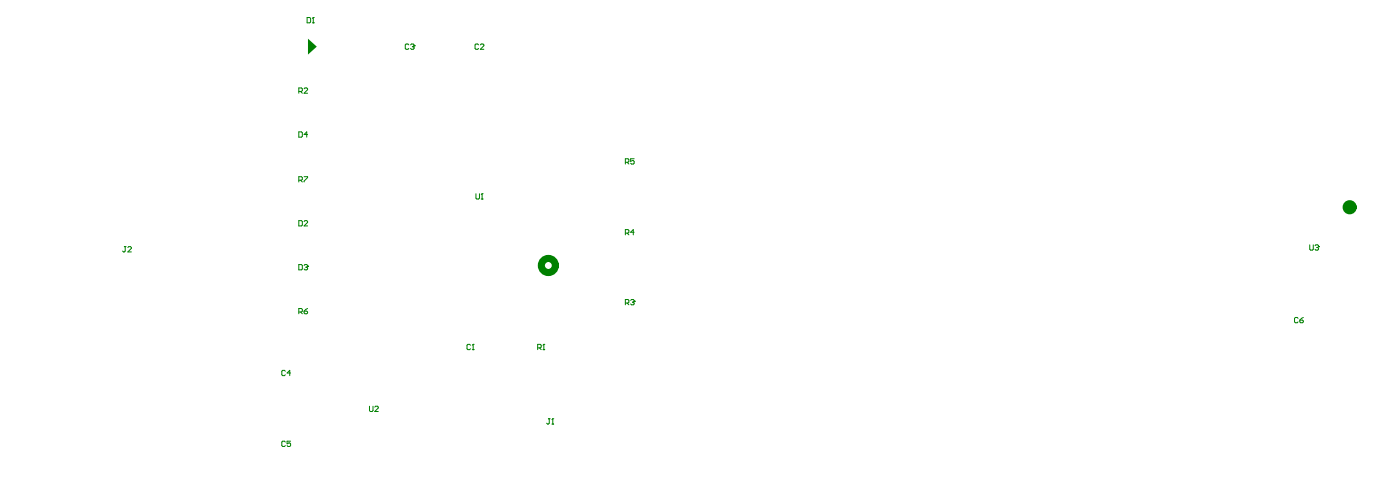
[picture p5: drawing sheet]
<svg xmlns="http://www.w3.org/2000/svg" width="132mm" height="47mm" viewBox="0 0 132 47" stroke-linecap="round" stroke-linejoin="round" font-family="sans-serif">
<path d="M29.1 3.7l.8 .7-.8 .8z" fill="#008000"/>
<g fill="none" stroke="#008000" stroke-width=".09">
<path d="M28.2 8.6h.3l.1-.2-.1-.1h-.3v.5M28.2 12.4h.3l.1 .1v.4h-.1h-.3zM28.2 17h.3l.1-.2-.1-.1h-.3v.5M28.4 8.6l.2 .2M28.4 17l.2 .2M28.7 8.4l.1-.1 .3 .1-.4 .4h.4M28.7 16.7h.4l-.4 .5M29 1.7h.3h.1v.4l-.1 .1h-.3zM29.1 12.7h-.4l.3-.3v.5M29.5 2.2h.2M29.6 1.7h.1M29.6 1.7v.5"/>
<path d="M29.6 1.7h-.1M38.6 4.2h-.1h-.2v.4l.1 .1 .2-.1M38.8 4.2h.2l.1 .1M39 4.4h.1M39 4.4l.1 .1-.1 .2-.2-.1M39.1 4.3h.1M39.1 4.3l-.1 .1M45 18.3v.4l.1 .1 .2-.1v-.4M45.2 4.2h-.1h-.2v.4l.1 .1 .2-.1M45.4 4.2h.1h.2l-.3 .5h.3M45.5 18.8h.1M45.6 18.3h.1"/>
<path d="M45.6 18.3v.5M45.6 18.3l-.1 .1M59.1 15.3h.2l.1-.2-.1-.1h-.2v.5M59.3 15.3l.1 .2M59.9 15h-.3v.2l.2-.1 .1 .1-.1 .3-.2-.1M11.7 23.3h.2M11.8 23.3v.4l-.1 .1-.1-.1M12.1 23.4l.1-.1 .2 .1-.3 .4h.3M27 35l-.1-.1-.3 .1v.4h.1h.3M27.5 35.2h-.4l.3-.3v.5M28.2 20.8h.3l.1 .1v.3l-.1 .1h-.3zM28.2 25h.3h.1v.4l-.1 .1h-.3z"/>
<path d="M28.2 29.4h.3l.1-.2-.1-.1h-.3v.5M28.4 29.4l.2 .2M28.7 20.9l.1-.1 .3 .1-.4 .4h.4M28.7 25h.3l.1 .1M28.7 29.4h.3l.1 .1-.3 .1zM28.9 25.2h.1M29 25.2l.1 .1-.1 .2-.3-.1M29.1 25.1h.1M29.1 25.1l-.1 .1M29.1 29.1l-.4 .3M34.9 38.3v.4l.1 .1 .2-.1v-.4M35.4 38.4l.1-.1 .2 .1-.3 .4h.3"/>
<path d="M44.5 32.6l-.1-.1-.3 .1v.3l.1 .1 .3-.1M44.6 33h.2M44.7 32.5h.1M44.7 32.5v.5M44.7 32.5l-.1 .1M50.8 32.8h.3v-.2v-.1h-.3v.5M51 32.8l.1 .2M51.3 33h.2M51.4 32.5h.1M51.4 32.5l-.1 .1M51.4 32.5v.5M51.8 39.5h.2"/>
<path d="M51.9 39.5v.4l-.1 .1-.1-.1M52.2 39.5h.1M52.2 39.5v.5M52.2 39.5v.1M59.1 22h.2l.1-.3h-.1h-.2v.5M59.1 28.6h.2l.1-.3h-.1h-.2v.5M59.3 22l.1 .2M59.3 28.6l.1 .2M59.6 28.3h.2l.1 .1M59.8 28.5h.1M59.8 28.5l.1 .1-.1 .2-.2-.1M59.9 28.4h.1"/>
<path d="M59.9 21.9h-.3l.2-.2v.5M59.9 28.4l-.1 .1M122.7 30h-.1h-.3v.4l.1 .1 .3-.1M122.8 30.2h.3l.1 .2-.3 .1zM123.2 30l-.4 .2M123.8 23.1v.4v.1l.3-.1v-.4M124.3 23.2l.2-.1 .1 .2M124.4 23.4h.1M124.5 23.4h.1l-.1 .2-.2-.1M124.6 23.3h.1M124.6 23.3l-.1 .1M27 41.7l-.1-.1-.3 .1v.3l.1 .1 .3-.1"/>
<path d="M27.5 41.6h-.4v.3l.2-.1 .2 .1-.1 .2-.3-.1M52.2 40h.1"/>
</g>
<g fill="none" stroke="#008000" stroke-width=".67">
<circle cx="127.5" cy="19.6" r=".33"/>
<circle cx="51.8" cy="25.1" r=".67"/>
</g>
</svg>
